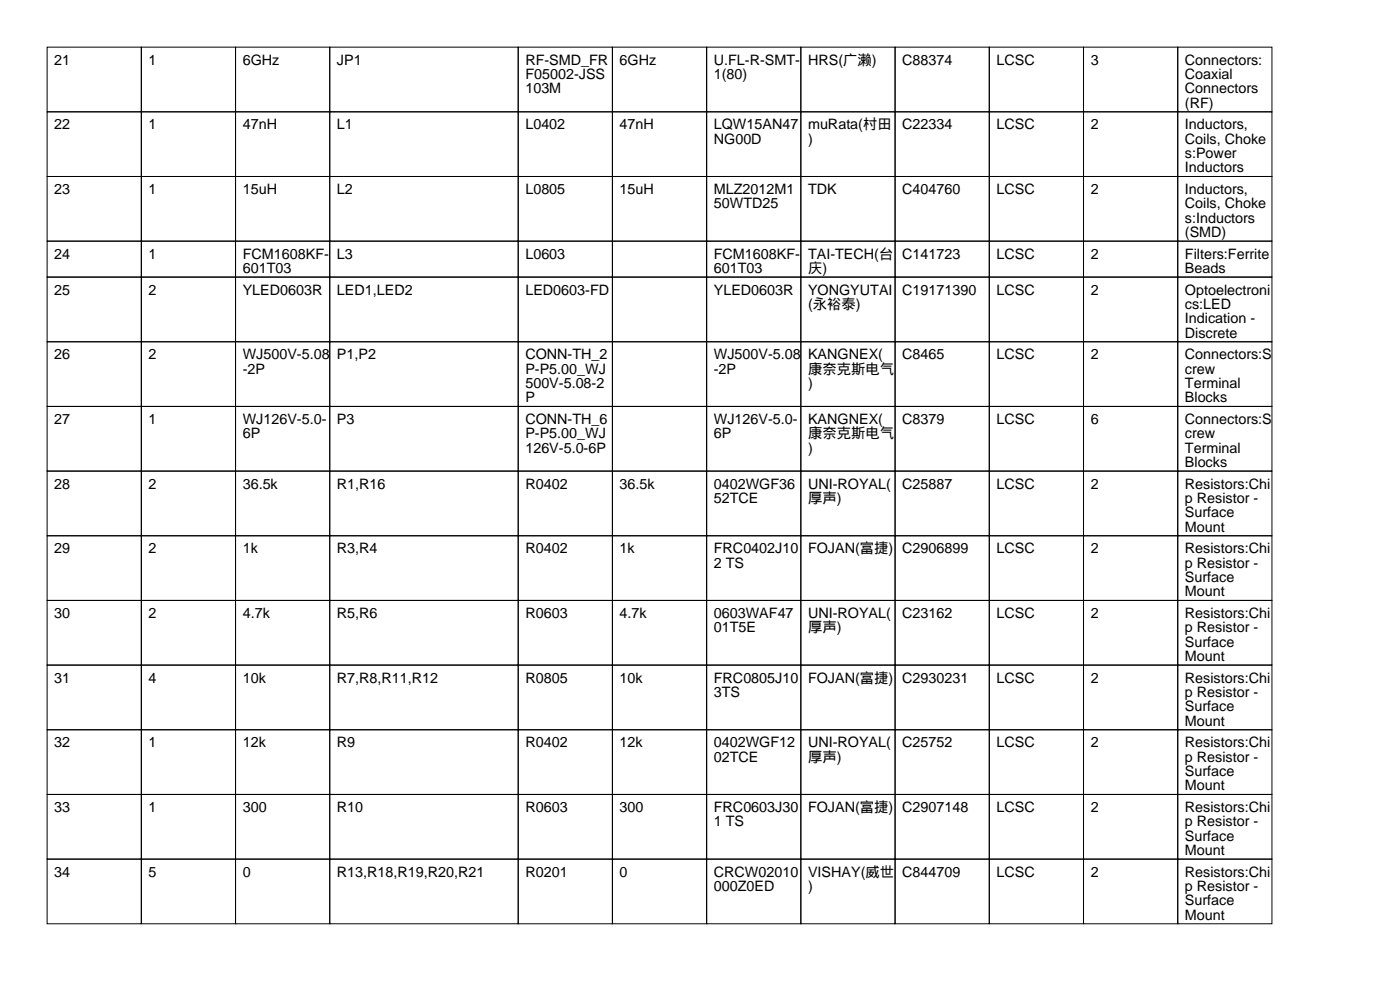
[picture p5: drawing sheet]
<svg xmlns="http://www.w3.org/2000/svg" width="297mm" height="210mm" viewBox="0 0 297 210" stroke-linecap="round" stroke-linejoin="round" font-family="sans-serif">
<defs><g id="words">
<g font-size="3">
<text x="11.5" y="13.7">21</text>
<text x="31.5" y="13.7">1</text>
<text x="51.5" y="13.7">6GHz</text>
<text x="71.5" y="13.7">JP1</text>
<text x="111.5" y="13.7">RF-SMD_FR</text>
<text x="111.5" y="16.8">F05002-JSS</text>
<text x="131.5" y="13.7">6GHz</text>
<text x="151.5" y="13.7">U.FL-R-SMT-</text>
<text x="151.5" y="16.8">1(80)</text>
<text x="171.5" y="13.7">HRS(广濑)</text>
<text x="191.5" y="13.7">C88374</text>
<text x="211.5" y="13.7">LCSC</text>
<text x="231.5" y="13.7">3</text>
<text x="251.5" y="13.7">Connectors:</text>
<text x="251.5" y="16.8">Coaxial</text>
<text x="111.5" y="19.8">103M</text>
<text x="251.5" y="19.8">Connectors</text>
<text x="251.5" y="22.9">(RF)</text>
<text x="11.5" y="27.4">22</text>
<text x="31.5" y="27.4">1</text>
<text x="51.5" y="27.4">47nH</text>
<text x="71.5" y="27.4">L1</text>
<text x="111.5" y="27.4">L0402</text>
<text x="131.5" y="27.4">47nH</text>
<text x="151.5" y="27.4">LQW15AN47</text>
<text x="171.5" y="27.4">muRata(村田</text>
<text x="191.5" y="27.4">C22334</text>
<text x="211.5" y="27.4">LCSC</text>
<text x="231.5" y="27.4">2</text>
<text x="251.5" y="27.4">Inductors,</text>
<text x="151.5" y="30.5">NG00D</text>
<text x="171.5" y="30.5">)</text>
<text x="251.5" y="30.5">Coils, Choke</text>
<text x="251.5" y="33.5">s:Power</text>
<text x="11.5" y="41.2">23</text>
<text x="31.5" y="41.2">1</text>
<text x="51.5" y="41.2">15uH</text>
<text x="71.5" y="41.2">L2</text>
<text x="111.5" y="41.2">L0805</text>
<text x="131.5" y="41.2">15uH</text>
<text x="151.5" y="41.2">MLZ2012M1</text>
<text x="171.5" y="41.2">TDK</text>
<text x="191.5" y="41.2">C404760</text>
<text x="211.5" y="41.2">LCSC</text>
<text x="231.5" y="41.2">2</text>
<text x="251.5" y="36.6">Inductors</text>
<text x="251.5" y="41.2">Inductors,</text>
<text x="151.5" y="44.2">50WTD25</text>
<text x="251.5" y="44.2">Coils, Choke</text>
<text x="251.5" y="47.2">s:Inductors</text>
<text x="251.5" y="50.3">(SMD)</text>
<text x="11.5" y="54.9">24</text>
<text x="31.5" y="54.9">1</text>
<text x="51.5" y="54.9">FCM1608KF-</text>
<text x="51.5" y="57.9">601T03</text>
<text x="71.5" y="54.9">L3</text>
<text x="111.5" y="54.9">L0603</text>
<text x="151.5" y="54.9">FCM1608KF-</text>
<text x="151.5" y="57.9">601T03</text>
<text x="171.5" y="54.9">TAI-TECH(台</text>
<text x="171.5" y="57.9">庆)</text>
<text x="191.5" y="54.9">C141723</text>
<text x="211.5" y="54.9">LCSC</text>
<text x="231.5" y="54.9">2</text>
<text x="251.5" y="54.9">Filters:Ferrite</text>
<text x="251.5" y="57.9">Beads</text>
<text x="11.5" y="62.5">25</text>
<text x="31.5" y="62.5">2</text>
<text x="51.5" y="62.5">YLED0603R</text>
<text x="71.5" y="62.5">LED1,LED2</text>
<text x="111.5" y="62.5">LED0603-FD</text>
<text x="151.5" y="62.5">YLED0603R</text>
<text x="171.5" y="62.5">YONGYUTAI</text>
<text x="171.5" y="65.5">(永裕泰)</text>
<text x="191.5" y="62.5">C19171390</text>
<text x="211.5" y="62.5">LCSC</text>
<text x="231.5" y="62.5">2</text>
<text x="251.5" y="62.5">Optoelectroni</text>
<text x="251.5" y="65.5">cs:LED</text>
<text x="251.5" y="68.6">Indication -</text>
<text x="251.5" y="71.6">Discrete</text>
<text x="11.5" y="76.2">26</text>
<text x="31.5" y="76.2">2</text>
<text x="51.5" y="76.2">WJ500V-5.08</text>
<text x="71.5" y="76.2">P1,P2</text>
<text x="111.5" y="76.2">CONN-TH_2</text>
<text x="151.5" y="76.2">WJ500V-5.08</text>
<text x="171.5" y="76.2">KANGNEX(</text>
<text x="191.5" y="76.2">C8465</text>
<text x="211.5" y="76.2">LCSC</text>
<text x="231.5" y="76.2">2</text>
<text x="251.5" y="76.2">Connectors:S</text>
<text x="51.5" y="79.3">-2P</text>
<text x="111.5" y="79.3">P-P5.00_WJ</text>
<text x="111.5" y="82.3">500V-5.08-2</text>
<text x="151.5" y="79.3">-2P</text>
<text x="171.5" y="79.3">康奈克斯电气</text>
<text x="171.5" y="82.3">)</text>
<text x="251.5" y="79.3">crew</text>
<text x="251.5" y="82.3">Terminal</text>
<text x="11.5" y="89.9">27</text>
<text x="31.5" y="89.9">1</text>
<text x="51.5" y="89.9">WJ126V-5.0-</text>
<text x="71.5" y="89.9">P3</text>
<text x="111.5" y="85.3">P</text>
<text x="111.5" y="89.9">CONN-TH_6</text>
<text x="151.5" y="89.9">WJ126V-5.0-</text>
<text x="171.5" y="89.9">KANGNEX(</text>
<text x="191.5" y="89.9">C8379</text>
<text x="211.5" y="89.9">LCSC</text>
<text x="231.5" y="89.9">6</text>
<text x="251.5" y="85.3">Blocks</text>
<text x="251.5" y="89.9">Connectors:S</text>
<text x="51.5" y="93">6P</text>
<text x="111.5" y="93">P-P5.00_WJ</text>
<text x="151.5" y="93">6P</text>
<text x="171.5" y="93">康奈克斯电气</text>
<text x="251.5" y="93">crew</text>
<text x="111.5" y="96">126V-5.0-6P</text>
<text x="171.5" y="96">)</text>
<text x="251.5" y="96">Terminal</text>
<text x="251.5" y="99.1">Blocks</text>
<text x="11.5" y="103.6">28</text>
<text x="31.5" y="103.6">2</text>
<text x="51.5" y="103.6">36.5k</text>
<text x="71.5" y="103.6">R1,R16</text>
<text x="111.5" y="103.6">R0402</text>
<text x="131.5" y="103.6">36.5k</text>
<text x="151.5" y="103.6">0402WGF36</text>
<text x="151.5" y="106.7">52TCE</text>
<text x="171.5" y="103.6">UNI-ROYAL(</text>
<text x="171.5" y="106.7">厚声)</text>
<text x="191.5" y="103.6">C25887</text>
<text x="211.5" y="103.6">LCSC</text>
<text x="231.5" y="103.6">2</text>
<text x="251.5" y="103.6">Resistors:Chi</text>
<text x="251.5" y="106.7">p Resistor -</text>
<text x="251.5" y="109.7">Surface</text>
<text x="251.5" y="112.8">Mount</text>
<text x="11.5" y="117.4">29</text>
<text x="31.5" y="117.4">2</text>
<text x="51.5" y="117.4">1k</text>
<text x="71.5" y="117.4">R3,R4</text>
<text x="111.5" y="117.4">R0402</text>
<text x="131.5" y="117.4">1k</text>
<text x="151.5" y="117.4">FRC0402J10</text>
<text x="171.5" y="117.4">FOJAN(富捷)</text>
<text x="191.5" y="117.4">C2906899</text>
<text x="211.5" y="117.4">LCSC</text>
<text x="231.5" y="117.4">2</text>
<text x="251.5" y="117.4">Resistors:Chi</text>
<text x="151.5" y="120.4">2 TS</text>
<text x="251.5" y="120.4">p Resistor -</text>
<text x="251.5" y="123.4">Surface</text>
<text x="11.5" y="131.1">30</text>
<text x="31.5" y="131.1">2</text>
<text x="51.5" y="131.1">4.7k</text>
<text x="71.5" y="131.1">R5,R6</text>
<text x="111.5" y="131.1">R0603</text>
<text x="131.5" y="131.1">4.7k</text>
<text x="151.5" y="131.1">0603WAF47</text>
<text x="171.5" y="131.1">UNI-ROYAL(</text>
<text x="191.5" y="131.1">C23162</text>
<text x="211.5" y="131.1">LCSC</text>
<text x="231.5" y="131.1">2</text>
<text x="251.5" y="126.5">Mount</text>
<text x="251.5" y="131.1">Resistors:Chi</text>
<text x="151.5" y="134.1">01T5E</text>
<text x="171.5" y="134.1">厚声)</text>
<text x="251.5" y="134.1">p Resistor -</text>
<text x="251.5" y="137.2">Surface</text>
<text x="251.5" y="140.2">Mount</text>
<text x="11.5" y="144.8">31</text>
<text x="31.5" y="144.8">4</text>
<text x="51.5" y="144.8">10k</text>
<text x="71.5" y="144.8">R7,R8,R11,R12</text>
<text x="111.5" y="144.8">R0805</text>
<text x="131.5" y="144.8">10k</text>
<text x="151.5" y="144.8">FRC0805J10</text>
<text x="151.5" y="147.8">3TS</text>
<text x="171.5" y="144.8">FOJAN(富捷)</text>
<text x="191.5" y="144.8">C2930231</text>
<text x="211.5" y="144.8">LCSC</text>
<text x="231.5" y="144.8">2</text>
<text x="251.5" y="144.8">Resistors:Chi</text>
<text x="251.5" y="147.8">p Resistor -</text>
<text x="251.5" y="150.9">Surface</text>
<text x="251.5" y="153.9">Mount</text>
<text x="11.5" y="158.5">32</text>
<text x="31.5" y="158.5">1</text>
<text x="51.5" y="158.5">12k</text>
<text x="71.5" y="158.5">R9</text>
<text x="111.5" y="158.5">R0402</text>
<text x="131.5" y="158.5">12k</text>
<text x="151.5" y="158.5">0402WGF12</text>
<text x="151.5" y="161.5">02TCE</text>
<text x="171.5" y="158.5">UNI-ROYAL(</text>
<text x="171.5" y="161.5">厚声)</text>
<text x="191.5" y="158.5">C25752</text>
<text x="211.5" y="158.5">LCSC</text>
<text x="231.5" y="158.5">2</text>
<text x="251.5" y="158.5">Resistors:Chi</text>
<text x="251.5" y="161.5">p Resistor -</text>
<text x="251.5" y="164.6">Surface</text>
<text x="251.5" y="167.6">Mount</text>
<text x="11.5" y="172.2">33</text>
<text x="31.5" y="172.2">1</text>
<text x="51.5" y="172.2">300</text>
<text x="71.5" y="172.2">R10</text>
<text x="111.5" y="172.2">R0603</text>
<text x="131.5" y="172.2">300</text>
<text x="151.5" y="172.2">FRC0603J30</text>
<text x="171.5" y="172.2">FOJAN(富捷)</text>
<text x="191.5" y="172.2">C2907148</text>
<text x="211.5" y="172.2">LCSC</text>
<text x="231.5" y="172.2">2</text>
<text x="251.5" y="172.2">Resistors:Chi</text>
<text x="151.5" y="175.3">1 TS</text>
<text x="251.5" y="175.3">p Resistor -</text>
<text x="251.5" y="178.3">Surface</text>
<text x="11.5" y="185.9">34</text>
<text x="31.5" y="185.9">5</text>
<text x="51.5" y="185.9">0</text>
<text x="71.5" y="185.9">R13,R18,R19,R20,R21</text>
<text x="111.5" y="185.9">R0201</text>
<text x="131.5" y="185.9">0</text>
<text x="151.5" y="185.9">CRCW02010</text>
<text x="171.5" y="185.9">VISHAY(威世</text>
<text x="191.5" y="185.9">C844709</text>
<text x="211.5" y="185.9">LCSC</text>
<text x="231.5" y="185.9">2</text>
<text x="251.5" y="181.4">Mount</text>
<text x="251.5" y="185.9">Resistors:Chi</text>
<text x="151.5" y="189">000Z0ED</text>
<text x="171.5" y="189">)</text>
<text x="251.5" y="189">p Resistor -</text>
<text x="251.5" y="192">Surface</text>
<text x="251.5" y="195.1">Mount</text>
</g>
</g></defs>
<g fill="none" stroke="#000" stroke-width=".21">
<path d="M10 10h20v13.7h-20zM30 10h20v13.7h-20zM50 10h20v13.7h-20zM70 10h40v13.7h-40zM110 10h20v13.7h-20zM130 10h20v13.7h-20zM150 10h20v13.7h-20zM170 10h20v13.7h-20zM190 10h20v13.7h-20zM210 10h20v13.7h-20zM230 10h20v13.7h-20zM250 10h20v13.7h-20z"/>
<path d="M10 23.7h20v13.7h-20zM10 37.4h20v13.7h-20zM30 23.7h20v13.7h-20zM30 37.4h20v13.7h-20zM50 23.7h20v13.7h-20zM50 37.4h20v13.7h-20zM70 23.7h40v13.7h-40zM70 37.4h40v13.7h-40zM110 23.7h20v13.7h-20zM110 37.4h20v13.7h-20zM130 23.7h20v13.7h-20zM130 37.4h20v13.7h-20z"/>
<path d="M150 23.7h20v13.7h-20zM150 37.4h20v13.7h-20zM170 23.7h20v13.7h-20zM170 37.4h20v13.7h-20zM190 23.7h20v13.7h-20zM190 37.4h20v13.7h-20zM210 23.7h20v13.7h-20zM210 37.4h20v13.7h-20zM230 23.7h20v13.7h-20zM230 37.4h20v13.7h-20zM250 23.7h20v13.7h-20zM250 37.4h20v13.7h-20z"/>
<path d="M10 51.1h20v7.7h-20zM10 58.8h20v13.7h-20zM30 51.1h20v7.7h-20zM30 58.8h20v13.7h-20zM50 51.1h20v7.7h-20zM50 58.8h20v13.7h-20zM70 51.1h40v7.7h-40zM70 58.8h40v13.7h-40zM110 51.1h20v7.7h-20zM110 58.8h20v13.7h-20zM130 51.1h20v7.7h-20zM130 58.8h20v13.7h-20z"/>
<path d="M150 51.1h20v7.7h-20zM150 58.8h20v13.7h-20zM170 51.1h20v7.7h-20zM170 58.8h20v13.7h-20zM190 51.1h20v7.7h-20zM190 58.8h20v13.7h-20zM210 51.1h20v7.7h-20zM210 58.8h20v13.7h-20zM230 51.1h20v7.7h-20zM230 58.8h20v13.7h-20zM250 51.1h20v7.7h-20zM250 58.8h20v13.7h-20z"/>
<path d="M10 72.5h20v13.7h-20zM30 72.5h20v13.7h-20zM50 72.5h20v13.7h-20zM70 72.5h40v13.7h-40zM110 72.5h20v13.7h-20zM130 72.5h20v13.7h-20zM150 72.5h20v13.7h-20zM170 72.5h20v13.7h-20zM190 72.5h20v13.7h-20zM210 72.5h20v13.7h-20zM230 72.5h20v13.7h-20zM250 72.5h20v13.7h-20z"/>
<path d="M10 86.2h20v13.7h-20zM10 99.9h20v13.7h-20zM30 86.2h20v13.7h-20zM30 99.9h20v13.7h-20zM50 86.2h20v13.7h-20zM50 99.9h20v13.7h-20zM70 86.2h40v13.7h-40zM70 99.9h40v13.7h-40zM110 86.2h20v13.7h-20zM110 99.9h20v13.7h-20zM130 86.2h20v13.7h-20zM130 99.9h20v13.7h-20z"/>
<path d="M150 86.2h20v13.7h-20zM150 99.9h20v13.7h-20zM170 86.2h20v13.7h-20zM170 99.9h20v13.7h-20zM190 86.2h20v13.7h-20zM190 99.9h20v13.7h-20zM210 86.2h20v13.7h-20zM210 99.9h20v13.7h-20zM230 86.2h20v13.7h-20zM230 99.9h20v13.7h-20zM250 86.2h20v13.7h-20zM250 99.9h20v13.7h-20z"/>
<path d="M10 113.6h20v13.7h-20zM30 113.6h20v13.7h-20zM50 113.6h20v13.7h-20zM70 113.6h40v13.7h-40zM110 113.6h20v13.7h-20zM130 113.6h20v13.7h-20zM150 113.6h20v13.7h-20zM170 113.6h20v13.7h-20zM190 113.6h20v13.7h-20zM210 113.6h20v13.7h-20zM230 113.6h20v13.7h-20zM250 113.6h20v13.7h-20z"/>
<path d="M10 127.3h20v13.8h-20zM30 127.3h20v13.8h-20zM50 127.3h20v13.8h-20zM70 127.3h40v13.8h-40zM110 127.3h20v13.8h-20zM130 127.3h20v13.8h-20zM150 127.3h20v13.8h-20zM170 127.3h20v13.8h-20zM190 127.3h20v13.8h-20zM210 127.3h20v13.8h-20zM230 127.3h20v13.8h-20zM250 127.3h20v13.8h-20z"/>
<path d="M10 141.1h20v13.7h-20zM10 154.8h20v13.7h-20zM30 141.1h20v13.7h-20zM30 154.8h20v13.7h-20zM50 141.1h20v13.7h-20zM50 154.8h20v13.7h-20zM70 141.1h40v13.7h-40zM70 154.8h40v13.7h-40zM110 141.1h20v13.7h-20zM110 154.8h20v13.7h-20zM130 141.1h20v13.7h-20zM130 154.8h20v13.7h-20z"/>
<path d="M150 141.1h20v13.7h-20zM150 154.8h20v13.7h-20zM170 141.1h20v13.7h-20zM170 154.8h20v13.7h-20zM190 141.1h20v13.7h-20zM190 154.8h20v13.7h-20zM210 141.1h20v13.7h-20zM210 154.8h20v13.7h-20zM230 141.1h20v13.7h-20zM230 154.8h20v13.7h-20zM250 141.1h20v13.7h-20zM250 154.8h20v13.7h-20z"/>
<path d="M10 168.5h20v13.7h-20zM30 168.5h20v13.7h-20zM50 168.5h20v13.7h-20zM70 168.5h40v13.7h-40zM110 168.5h20v13.7h-20zM130 168.5h20v13.7h-20zM150 168.5h20v13.7h-20zM170 168.5h20v13.7h-20zM190 168.5h20v13.7h-20zM210 168.5h20v13.7h-20zM230 168.5h20v13.7h-20zM250 168.5h20v13.7h-20z"/>
<path d="M10 182.2h20v13.7h-20zM30 182.2h20v13.7h-20zM50 182.2h20v13.7h-20zM70 182.2h40v13.7h-40zM110 182.2h20v13.7h-20zM130 182.2h20v13.7h-20zM150 182.2h20v13.7h-20zM170 182.2h20v13.7h-20zM190 182.2h20v13.7h-20zM210 182.2h20v13.7h-20zM230 182.2h20v13.7h-20zM250 182.2h20v13.7h-20z"/>
</g>
<use href="#words"/>
</svg>
